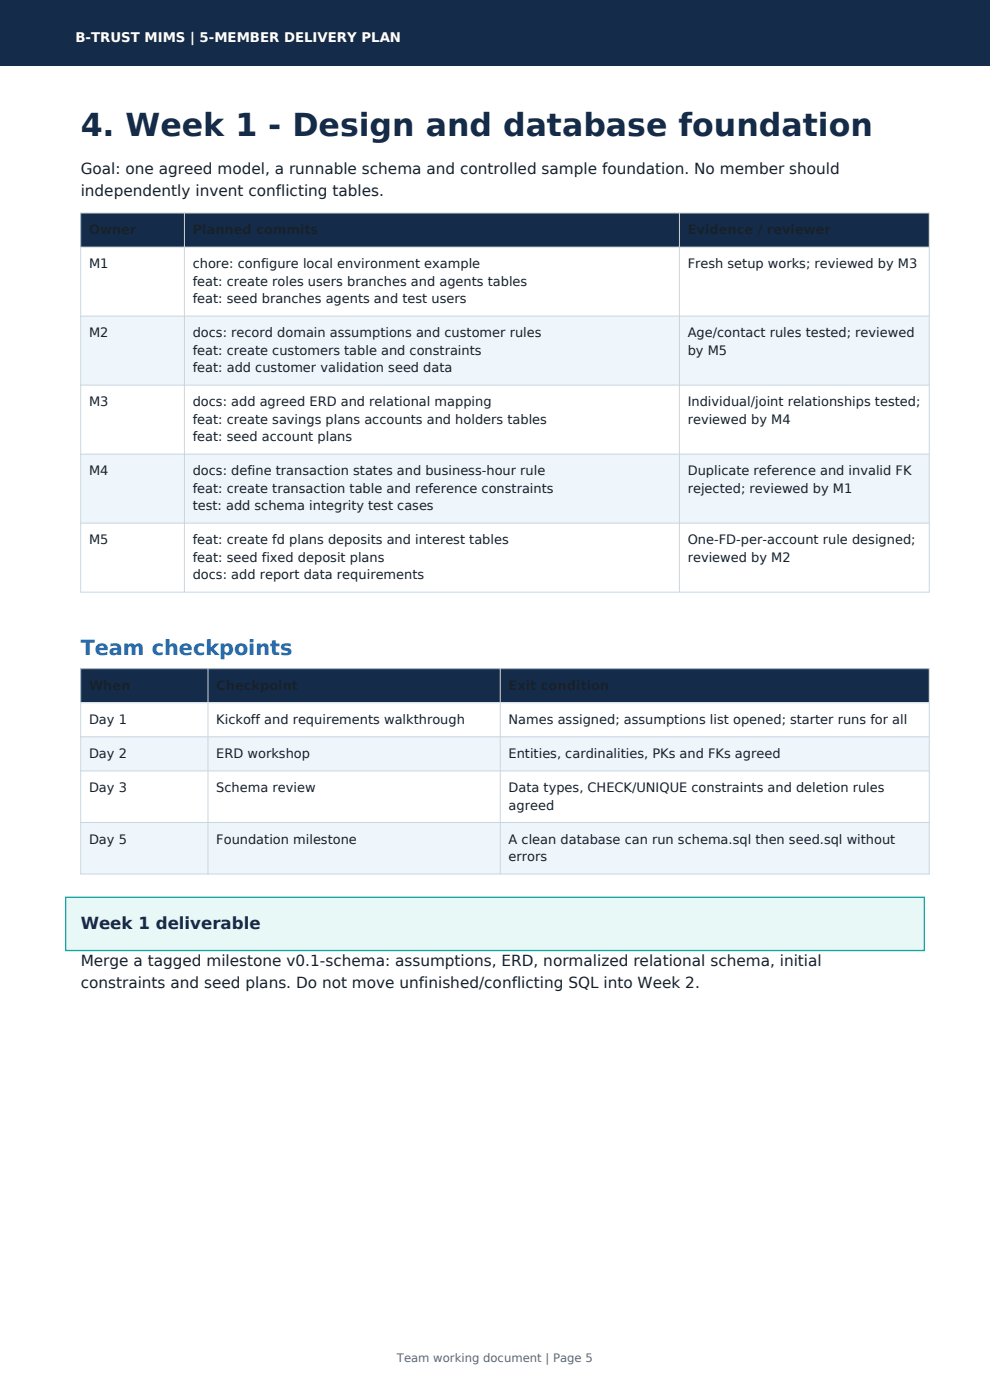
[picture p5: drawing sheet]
<svg xmlns="http://www.w3.org/2000/svg" width="210mm" height="297mm" viewBox="0 0 210 297" stroke-linecap="round" stroke-linejoin="round" font-family="sans-serif">
<defs><g id="words">
<text font-size="6.7" fill="#142b4a" x="17.1" y="28.8">4. Week 1 - Design and database foundation</text>
<text font-size="4.4" fill="#1e67b1" x="17.1" y="138.9">Team checkpoints</text>
<text font-size="3.5" fill="#142b4a" x="17.1" y="197.1">Week 1 deliverable</text>
<g font-size="3.2" fill="#17212b">
<text x="17.1" y="37">Goal: one agreed model, a runnable schema and controlled sample foundation. No member should</text>
<text x="17.1" y="41.7">independently invent conflicting tables.</text>
<text x="17.1" y="204.9">Merge a tagged milestone v0.1-schema: assumptions, ERD, normalized relational schema, initial</text>
<text x="17.1" y="209.6">constraints and seed plans. Do not move unfinished/conflicting SQL into Week 2.</text>
</g>
<text font-size="2.8" fill="#fff" x="16" y="9">B-TRUST MIMS | 5-MEMBER DELIVERY PLAN</text>
<g font-size="2.8" fill="#17212b">
<text x="18.9" y="56.9">M1</text>
<text x="40.9" y="56.9">chore: configure local environment example</text>
<text x="145.9" y="56.9">Fresh setup works; reviewed by M3</text>
<text x="40.9" y="60.6">feat: create roles users branches and agents tables</text>
<text x="40.9" y="64.3">feat: seed branches agents and test users</text>
<text x="18.9" y="71.6">M2</text>
<text x="40.9" y="71.6">docs: record domain assumptions and customer rules</text>
<text x="145.9" y="71.6">Age/contact rules tested; reviewed</text>
<text x="40.9" y="75.3">feat: create customers table and constraints</text>
<text x="145.9" y="75.3">by M5</text>
<text x="40.9" y="79">feat: add customer validation seed data</text>
<text x="18.9" y="86.2">M3</text>
<text x="40.9" y="86.2">docs: add agreed ERD and relational mapping</text>
<text x="40.9" y="89.9">feat: create savings plans accounts and holders tables</text>
<text x="145.9" y="86.2">Individual/joint relationships tested;</text>
<text x="145.9" y="89.9">reviewed by M4</text>
<text x="40.9" y="93.6">feat: seed account plans</text>
<text x="18.9" y="100.9">M4</text>
<text x="40.9" y="100.9">docs: define transaction states and business-hour rule</text>
<text x="145.9" y="100.9">Duplicate reference and invalid FK</text>
<text x="40.9" y="104.6">feat: create transaction table and reference constraints</text>
<text x="145.9" y="104.6">rejected; reviewed by M1</text>
<text x="40.9" y="108.3">test: add schema integrity test cases</text>
<text x="18.9" y="115.5">M5</text>
<text x="40.9" y="115.5">feat: create fd plans deposits and interest tables</text>
<text x="40.9" y="119.2">feat: seed fixed deposit plans</text>
<text x="145.9" y="115.5">One-FD-per-account rule designed;</text>
<text x="145.9" y="119.2">reviewed by M2</text>
<text x="40.9" y="122.9">docs: add report data requirements</text>
<text x="18.9" y="153.6">Day 1</text>
<text x="45.9" y="153.6">Kickoff and requirements walkthrough</text>
<text x="107.9" y="153.6">Names assigned; assumptions list opened; starter runs for all</text>
<text x="18.9" y="160.8">Day 2</text>
<text x="45.9" y="160.8">ERD workshop</text>
<text x="107.9" y="160.8">Entities, cardinalities, PKs and FKs agreed</text>
<text x="18.9" y="168.1">Day 3</text>
<text x="45.9" y="168.1">Schema review</text>
<text x="107.9" y="168.1">Data types, CHECK/UNIQUE constraints and deletion rules</text>
<text x="107.9" y="171.8">agreed</text>
<text x="18.9" y="179">Day 5</text>
<text x="45.9" y="179">Foundation milestone</text>
<text x="107.9" y="179">A clean database can run schema.sql then seed.sql without</text>
<text x="107.9" y="182.7">errors</text>
</g>
<text font-size="2.5" fill="#5a6876" x="84.2" y="289">Team working document | Page 5</text>
</g></defs>
<g fill="#142b4a">
<path d="M0 0h210v14h-210z" fill-rule="evenodd"/>
<path d="M17.1 45.2h180v7.2h-180z" fill-rule="evenodd"/>
</g>
<path d="M17.1 52.4h180v14.7h-180z" fill-rule="evenodd" fill="#fff"/>
<path d="M17.1 67.1h180v14.6h-180z" fill-rule="evenodd" fill="#eef5fb"/>
<path d="M17.1 81.7h180v14.6h-180z" fill-rule="evenodd" fill="#fff"/>
<path d="M17.1 96.3h180v14.7h-180z" fill-rule="evenodd" fill="#eef5fb"/>
<path d="M17.1 111h180v14.6h-180z" fill-rule="evenodd" fill="#fff"/>
<path d="M17.1 45.2h180v80.4h-180zM17.1 52.4h180M39.1 45.2v80.4M144.1 45.2v80.4M17.1 67.1h180M17.1 81.7h180M17.1 96.3h180M17.1 111h180" fill="none" stroke="#c9d6e2" stroke-width=".21"/>
<path d="M17.1 141.9h180v7.2h-180z" fill-rule="evenodd" fill="#142b4a"/>
<path d="M17.1 149.1h180v7.2h-180z" fill-rule="evenodd" fill="#fff"/>
<path d="M17.1 156.3h180v7.2h-180z" fill-rule="evenodd" fill="#eef5fb"/>
<path d="M17.1 163.5h180v11h-180z" fill-rule="evenodd" fill="#fff"/>
<path d="M17.1 174.5h180v10.9h-180z" fill-rule="evenodd" fill="#eef5fb"/>
<path d="M17.1 141.9h180v43.5h-180zM17.1 149.1h180M17.1 156.3h180M44.1 141.9v43.5M106.1 141.9v43.5M17.1 163.5h180M17.1 174.5h180" fill="none" stroke="#c9d6e2" stroke-width=".21"/>
<path d="M13.9 190.4h182.2v11.3h-182.2z" fill-rule="evenodd" fill="#e8f8f6" stroke="#12a7a1" stroke-width=".28"/>
<use href="#words"/>
</svg>
